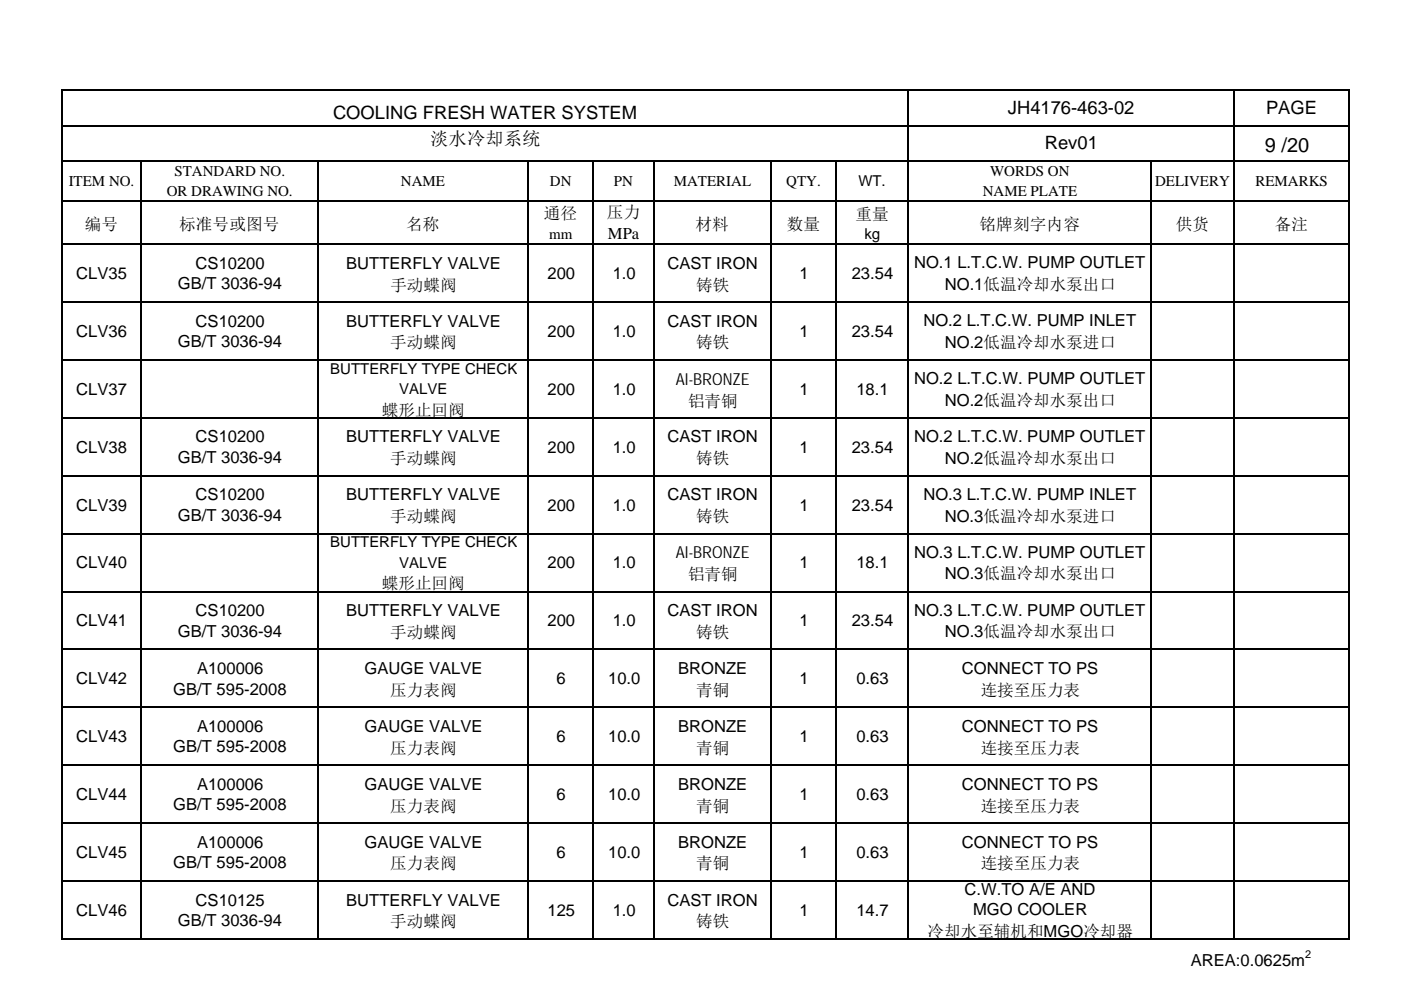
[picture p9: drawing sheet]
<svg xmlns="http://www.w3.org/2000/svg" width="297mm" height="210mm" viewBox="0 0 297 210" stroke-linecap="round" stroke-linejoin="round" font-family="sans-serif">
<defs><g id="words">
<text font-size="4.2" x="268.2" y="32.3">9 /20</text>
<g font-size="3.9">
<text x="70.6" y="25.3">COOLING FRESH WATER SYSTEM</text>
<text x="213.7" y="24.1">JH4176-463-02</text>
<text x="268.4" y="24.3">PAGE</text>
<text x="91.2" y="30.7">淡水冷却系统</text>
<text x="221.5" y="31.6">Rev01</text>
</g>
<g font-size="3.5">
<text x="115.3" y="46.5">通径</text>
<text x="128.7" y="46.3">压力</text>
<text x="181.4" y="46.6">重量</text>
<text x="18" y="48.7">编号</text>
<text x="38" y="48.7">标准号或图号</text>
<text x="86.1" y="48.7">名称</text>
<text x="128.9" y="50.8">MPa</text>
<text x="147.4" y="48.7">材料</text>
<text x="166.8" y="48.7">数量</text>
<text x="207.7" y="48.7">铭牌刻字内容</text>
<text x="249.3" y="48.7">供货</text>
<text x="270.3" y="48.7">备注</text>
<text x="16.2" y="59.2">CLV35</text>
<text x="41.5" y="57">CS10200</text>
<text x="73.4" y="57">BUTTERFLY VALVE</text>
<text x="116.1" y="59.2">200</text>
<text x="129.9" y="59.2">1.0</text>
<text x="141.5" y="57">CAST IRON</text>
<text x="169.5" y="59.2">1</text>
<text x="180.6" y="59.2">23.54</text>
<text x="193.8" y="56.9">NO.1 L.T.C.W. PUMP OUTLET</text>
<text x="37.7" y="61.4">GB/T 3036-94</text>
<text x="82.8" y="61.6">手动蝶阀</text>
<text x="147.6" y="61.6">铸铁</text>
<text x="200.3" y="61.5">NO.1低温冷却水泵出口</text>
<text x="16.2" y="71.5">CLV36</text>
<text x="41.5" y="69.3">CS10200</text>
<text x="73.4" y="69.3">BUTTERFLY VALVE</text>
<text x="116.1" y="71.5">200</text>
<text x="129.9" y="71.5">1.0</text>
<text x="141.5" y="69.3">CAST IRON</text>
<text x="169.5" y="71.5">1</text>
<text x="180.6" y="71.5">23.54</text>
<text x="195.8" y="69.2">NO.2 L.T.C.W. PUMP INLET</text>
<text x="37.7" y="73.7">GB/T 3036-94</text>
<text x="82.8" y="73.9">手动蝶阀</text>
<text x="147.6" y="73.9">铸铁</text>
<text x="200.3" y="73.8">NO.2低温冷却水泵进口</text>
<text x="16.2" y="83.7">CLV37</text>
<text x="116.1" y="83.7">200</text>
<text x="129.9" y="83.7">1.0</text>
<text x="143.3" y="81.6">AI-BRONZE</text>
<text x="169.5" y="83.7">1</text>
<text x="181.6" y="83.7">18.1</text>
<text x="193.8" y="81.4">NO.2 L.T.C.W. PUMP OUTLET</text>
<text x="81" y="88.2">蝶形止回阀</text>
<text x="145.9" y="86.2">铝青铜</text>
<text x="200.3" y="86.1">NO.2低温冷却水泵出口</text>
<text x="41.5" y="93.9">CS10200</text>
<text x="73.4" y="93.9">BUTTERFLY VALVE</text>
<text x="141.5" y="93.9">CAST IRON</text>
<text x="193.8" y="93.7">NO.2 L.T.C.W. PUMP OUTLET</text>
<text x="16.2" y="96">CLV38</text>
<text x="37.7" y="98.2">GB/T 3036-94</text>
<text x="82.8" y="98.5">手动蝶阀</text>
<text x="116.1" y="96">200</text>
<text x="129.9" y="96">1.0</text>
<text x="147.6" y="98.5">铸铁</text>
<text x="169.5" y="96">1</text>
<text x="180.6" y="96">23.54</text>
<text x="200.3" y="98.3">NO.2低温冷却水泵出口</text>
<text x="41.5" y="106.1">CS10200</text>
<text x="73.4" y="106.1">BUTTERFLY VALVE</text>
<text x="141.5" y="106.1">CAST IRON</text>
<text x="195.8" y="106">NO.3 L.T.C.W. PUMP INLET</text>
<text x="16.2" y="108.3">CLV39</text>
<text x="37.7" y="110.5">GB/T 3036-94</text>
<text x="82.8" y="110.7">手动蝶阀</text>
<text x="116.1" y="108.3">200</text>
<text x="129.9" y="108.3">1.0</text>
<text x="147.6" y="110.7">铸铁</text>
<text x="169.5" y="108.3">1</text>
<text x="180.6" y="108.3">23.54</text>
<text x="200.3" y="110.6">NO.3低温冷却水泵进口</text>
<text x="143.3" y="118.4">AI-BRONZE</text>
<text x="193.8" y="118.3">NO.3 L.T.C.W. PUMP OUTLET</text>
<text x="16.2" y="120.6">CLV40</text>
<text x="81" y="125">蝶形止回阀</text>
<text x="116.1" y="120.6">200</text>
<text x="129.9" y="120.6">1.0</text>
<text x="145.9" y="123.1">铝青铜</text>
<text x="169.5" y="120.6">1</text>
<text x="181.6" y="120.6">18.1</text>
<text x="200.3" y="122.9">NO.3低温冷却水泵出口</text>
<text x="41.5" y="130.7">CS10200</text>
<text x="73.4" y="130.7">BUTTERFLY VALVE</text>
<text x="141.5" y="130.7">CAST IRON</text>
<text x="193.8" y="130.6">NO.3 L.T.C.W. PUMP OUTLET</text>
<text x="16.2" y="132.8">CLV41</text>
<text x="37.7" y="135">GB/T 3036-94</text>
<text x="82.8" y="135.3">手动蝶阀</text>
<text x="116.1" y="132.8">200</text>
<text x="129.9" y="132.8">1.0</text>
<text x="147.6" y="135.3">铸铁</text>
<text x="169.5" y="132.8">1</text>
<text x="180.6" y="132.8">23.54</text>
<text x="200.3" y="135.2">NO.3低温冷却水泵出口</text>
<text x="41.8" y="143">A100006</text>
<text x="77.3" y="143">GAUGE VALVE</text>
<text x="143.8" y="143">BRONZE</text>
<text x="204" y="143">CONNECT TO PS</text>
<text x="16.2" y="145.1">CLV42</text>
<text x="36.7" y="147.3">GB/T 595-2008</text>
<text x="82.8" y="147.6">压力表阀</text>
<text x="118" y="145.1">6</text>
<text x="128.9" y="145.1">10.0</text>
<text x="147.6" y="147.6">青铜</text>
<text x="169.5" y="145.1">1</text>
<text x="181.6" y="145.1">0.63</text>
<text x="207.9" y="147.6">连接至压力表</text>
<text x="41.8" y="155.2">A100006</text>
<text x="77.3" y="155.2">GAUGE VALVE</text>
<text x="143.8" y="155.2">BRONZE</text>
<text x="204" y="155.2">CONNECT TO PS</text>
<text x="16.2" y="157.4">CLV43</text>
<text x="36.7" y="159.6">GB/T 595-2008</text>
<text x="82.8" y="159.9">压力表阀</text>
<text x="118" y="157.4">6</text>
<text x="128.9" y="157.4">10.0</text>
<text x="147.6" y="159.9">青铜</text>
<text x="169.5" y="157.4">1</text>
<text x="181.6" y="157.4">0.63</text>
<text x="207.9" y="159.9">连接至压力表</text>
<text x="41.8" y="167.5">A100006</text>
<text x="77.3" y="167.5">GAUGE VALVE</text>
<text x="143.8" y="167.5">BRONZE</text>
<text x="204" y="167.5">CONNECT TO PS</text>
<text x="16.2" y="169.7">CLV44</text>
<text x="36.7" y="171.9">GB/T 595-2008</text>
<text x="82.8" y="172.1">压力表阀</text>
<text x="118" y="169.7">6</text>
<text x="128.9" y="169.7">10.0</text>
<text x="147.6" y="172.1">青铜</text>
<text x="169.5" y="169.7">1</text>
<text x="181.6" y="169.7">0.63</text>
<text x="207.9" y="172.1">连接至压力表</text>
<text x="41.8" y="179.8">A100006</text>
<text x="77.3" y="179.8">GAUGE VALVE</text>
<text x="143.8" y="179.8">BRONZE</text>
<text x="204" y="179.8">CONNECT TO PS</text>
<text x="16.2" y="181.9">CLV45</text>
<text x="36.7" y="184.2">GB/T 595-2008</text>
<text x="82.8" y="184.4">压力表阀</text>
<text x="118" y="181.9">6</text>
<text x="128.9" y="181.9">10.0</text>
<text x="147.6" y="184.4">青铜</text>
<text x="169.5" y="181.9">1</text>
<text x="181.6" y="181.9">0.63</text>
<text x="207.9" y="184.4">连接至压力表</text>
<text x="204.5" y="189.8">C.W.TO A/E AND</text>
<text x="16.2" y="194.2">CLV46</text>
<text x="37.7" y="196.4">GB/T 3036-94</text>
<text x="41.5" y="192.1">CS10125</text>
<text x="73.4" y="192.1">BUTTERFLY VALVE</text>
<text x="82.8" y="196.7">手动蝶阀</text>
<text x="116.1" y="194.2">125</text>
<text x="129.9" y="194.2">1.0</text>
<text x="141.5" y="192.1">CAST IRON</text>
<text x="147.6" y="196.7">铸铁</text>
<text x="169.5" y="194.2">1</text>
<text x="181.6" y="194.2">14.7</text>
<text x="206.3" y="194.1">MGO COOLER</text>
<text x="196.7" y="198.8">冷却水至辅机和MGO冷却器</text>
<text x="252.5" y="204.9">AREA:0.0625m</text>
</g>
<g font-size="3.2">
<text x="14.6" y="39.5">ITEM NO.</text>
<text x="35.3" y="41.5">OR DRAWING NO.</text>
<text x="37" y="37.4">STANDARD NO.</text>
<text x="85" y="39.5">NAME</text>
<text x="116.6" y="39.5">DN</text>
<text x="130.2" y="39.5">PN</text>
<text x="142.9" y="39.5">MATERIAL</text>
<text x="166.7" y="39.5">QTY.</text>
<text x="182" y="39.5">WT.</text>
<text x="208.4" y="41.5">NAME PLATE</text>
<text x="209.9" y="37.4">WORDS ON</text>
<text x="244.9" y="39.5">DELIVERY</text>
<text x="266.2" y="39.5">REMARKS</text>
<text x="116.5" y="50.6">mm</text>
<text x="183.3" y="50.6">kg</text>
<text x="70" y="79.3">BUTTERFLY TYPE CHECK</text>
<text x="84.7" y="83.6">VALVE</text>
<text x="70" y="116.1">BUTTERFLY TYPE CHECK</text>
<text x="84.7" y="120.4">VALVE</text>
</g>
<text font-size="2.3" x="276.7" y="203.2">2</text>
</g></defs>
<g fill="none" stroke="#000" stroke-width=".34">
<path d="M13.2 19v33M13.3 19.1h272.9M192.6 19.3v32.7M261.6 19.3v32.7M286 19.3v32.7M13.3 26.6h272.9M13.3 34.1h272.9M29.8 34.3v17.7M67.4 34.3v17.7M111.9 34.3v17.7M125.8 34.3v17.7M138.6 34.3v17.7"/>
<path d="M163.4 34.3v17.7M177.3 34.3v17.7M244 34.3v17.7M13.3 42.6h272.9M13.3 51.8h272.9"/>
</g>
<path d="M13.3 52h272.8v147.2h-272.8z" fill="#fff"/>
<g fill="none" stroke="#000" stroke-width=".34">
<path d="M13.2 51.6v147.7M13.3 51.8h272.9M29.8 52v147.3M67.4 52v147.3M111.9 52v147.3M125.8 52v147.3M138.6 52v147.3M163.4 52v147.3M177.3 52v147.3M192.6 52v147.3M244 52v147.3M261.6 52v147.3"/>
<path d="M286 52v147.3M13.3 64.1h272.9M13.3 76.4h272.9M13.3 88.6h272.9M13.3 100.9h272.9M13.3 113.2h272.9M13.3 125.5h272.9M13.3 137.8h272.9M13.3 150h272.9M13.3 162.3h272.9M13.3 174.6h272.9M13.3 186.9h272.9"/>
<path d="M13.3 199.1h272.9"/>
</g>
<use href="#words"/>
</svg>
